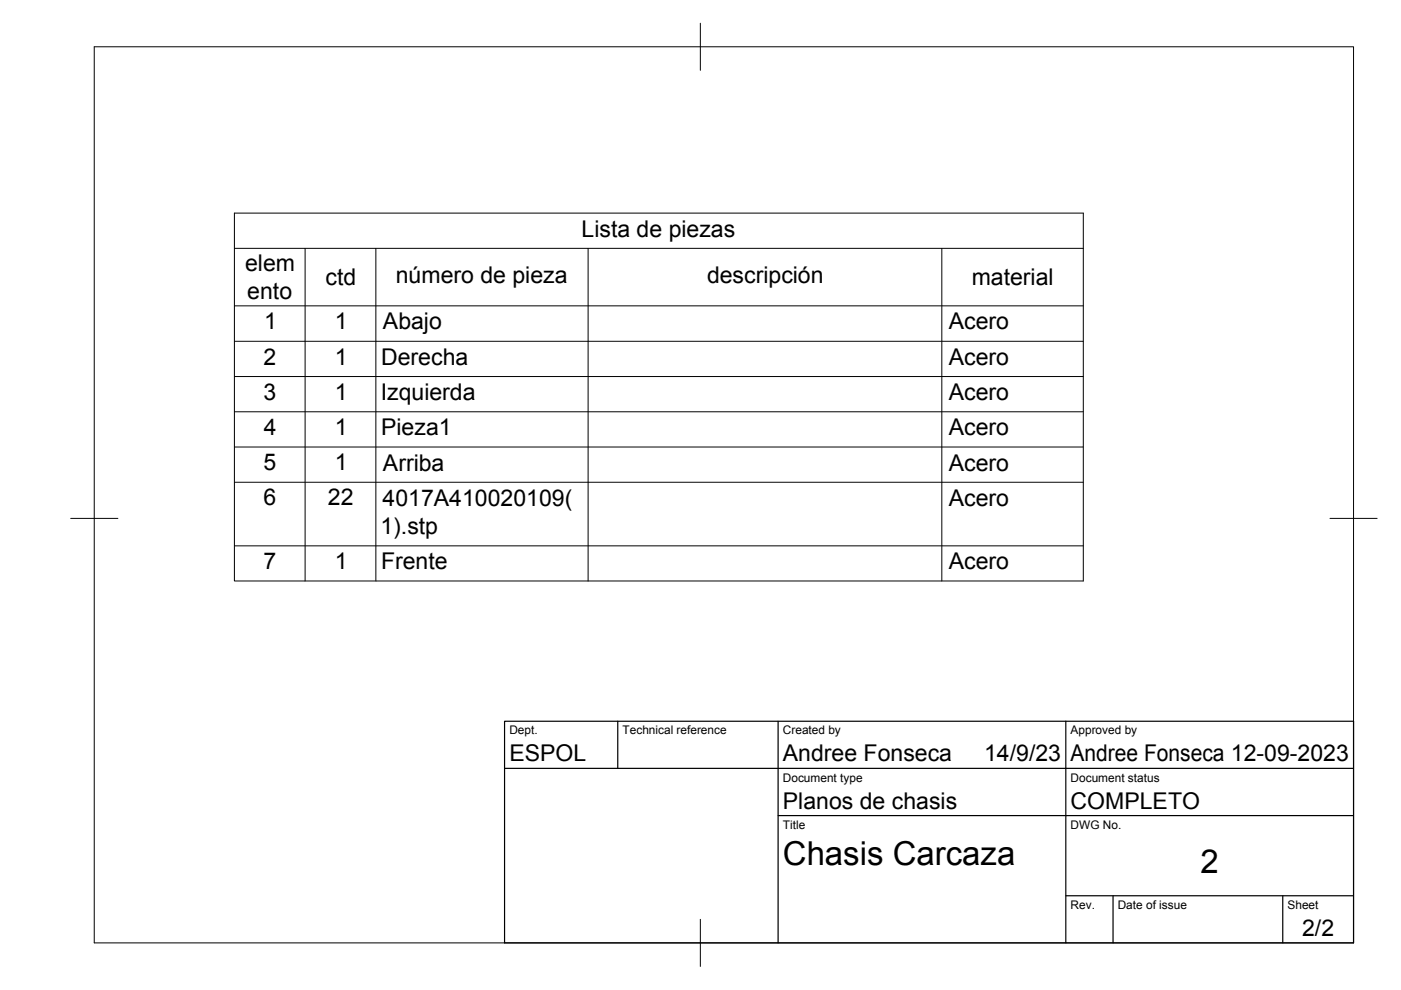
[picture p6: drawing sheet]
<svg xmlns="http://www.w3.org/2000/svg" width="297mm" height="210mm" viewBox="0 0 297 210" stroke-linecap="round" stroke-linejoin="round" font-family="sans-serif">
<defs><g id="words">
<g font-size="7">
<text x="166" y="183.4">Chasis Carcaza</text>
<text x="254.5" y="185.2">2</text>
</g>
<g font-size="4.9">
<text x="123.3" y="50.2">Lista de piezas</text>
<text x="52" y="57.5">elem</text>
<text x="52.4" y="63.4">ento</text>
<text x="69" y="60.5">ctd</text>
<text x="83.9" y="60">número de pieza</text>
<text x="149.9" y="60">descripción</text>
<text x="206" y="60.5">material</text>
<text x="56" y="69.8">1</text>
<text x="71" y="69.8">1</text>
<text x="81.2" y="69.8">Abajo</text>
<text x="201.2" y="69.8">Acero</text>
<text x="55.9" y="77.3">2</text>
<text x="71" y="77.3">1</text>
<text x="80.8" y="77.4">Derecha</text>
<text x="201.2" y="77.4">Acero</text>
<text x="55.8" y="84.7">3</text>
<text x="71" y="84.7">1</text>
<text x="80.7" y="84.8">Izquierda</text>
<text x="201.2" y="84.8">Acero</text>
<text x="55.9" y="92.2">4</text>
<text x="71" y="92.2">1</text>
<text x="80.8" y="92.3">Pieza1</text>
<text x="201.2" y="92.3">Acero</text>
<text x="55.8" y="99.7">5</text>
<text x="71" y="99.7">1</text>
<text x="81.2" y="99.8">Arriba</text>
<text x="201.2" y="99.8">Acero</text>
<text x="55.9" y="107.2">6</text>
<text x="69.5" y="107.2">22</text>
<text x="81.1" y="107.3">4017A410020109(</text>
<text x="201.2" y="107.2">Acero</text>
<text x="80.7" y="113.2">1).stp</text>
<text x="55.8" y="120.6">7</text>
<text x="71" y="120.6">1</text>
<text x="80.8" y="120.7">Frente</text>
<text x="201.2" y="120.7">Acero</text>
<text x="108" y="161.4">ESPOL</text>
<text x="166" y="161.4">Andree Fonseca</text>
<text x="208.7" y="161.4">14/9/23</text>
<text x="227" y="161.4">Andree Fonseca 12-09-2023</text>
<text x="166" y="171.4">Planos de chasis</text>
<text x="227" y="171.4">COMPLETO</text>
<text x="276.1" y="198.6">2/2</text>
</g>
<g font-size="2.5">
<text x="108" y="155.7">Dept.</text>
<text x="132" y="155.7">Technical reference</text>
<text x="166" y="155.7">Created by</text>
<text x="227" y="155.7">Approved by</text>
<text x="166" y="165.7">Document type</text>
<text x="227" y="165.7">Document status</text>
<text x="166" y="175.7">Title</text>
<text x="227" y="175.7">DWG No.</text>
<text x="227" y="192.7">Rev.</text>
<text x="237" y="192.7">Date of issue</text>
<text x="273" y="192.7">Sheet</text>
</g>
</g></defs>
<!-- layer: BORDER -->
<path d="M20 9.9h267v190h-267zM148.5 4.9v10M15 109.9h10M282 109.9h10M148.5 194.9v10" fill="none" stroke="#000" stroke-width=".21"/>
<!-- layer: TITLEBLOCK -->
<path d="M107 152.9h180v47h-180zM131 152.9v10M165 152.9v47M226 152.9v47M107 162.9h180M165 172.9h122M226 189.9h61M236 189.9v10M272 189.9v10" fill="none" stroke="#000" stroke-width=".25"/>
<!-- layer: Parts Lists -->
<g fill="none" stroke="#000" stroke-width=".21">
<path d="M49.7 45.2h180v78h-180zM49.7 52.7h180M64.7 52.7v70.5M79.7 52.7v70.5M124.7 52.7v70.5M199.7 52.7v70.5M49.7 64.8h180M49.7 72.4h180M49.7 79.8h180M49.7 87.3h180M49.7 94.8h180M49.7 102.2h180"/>
<path d="M49.7 115.7h180"/>
</g>
<use href="#words"/>
</svg>
